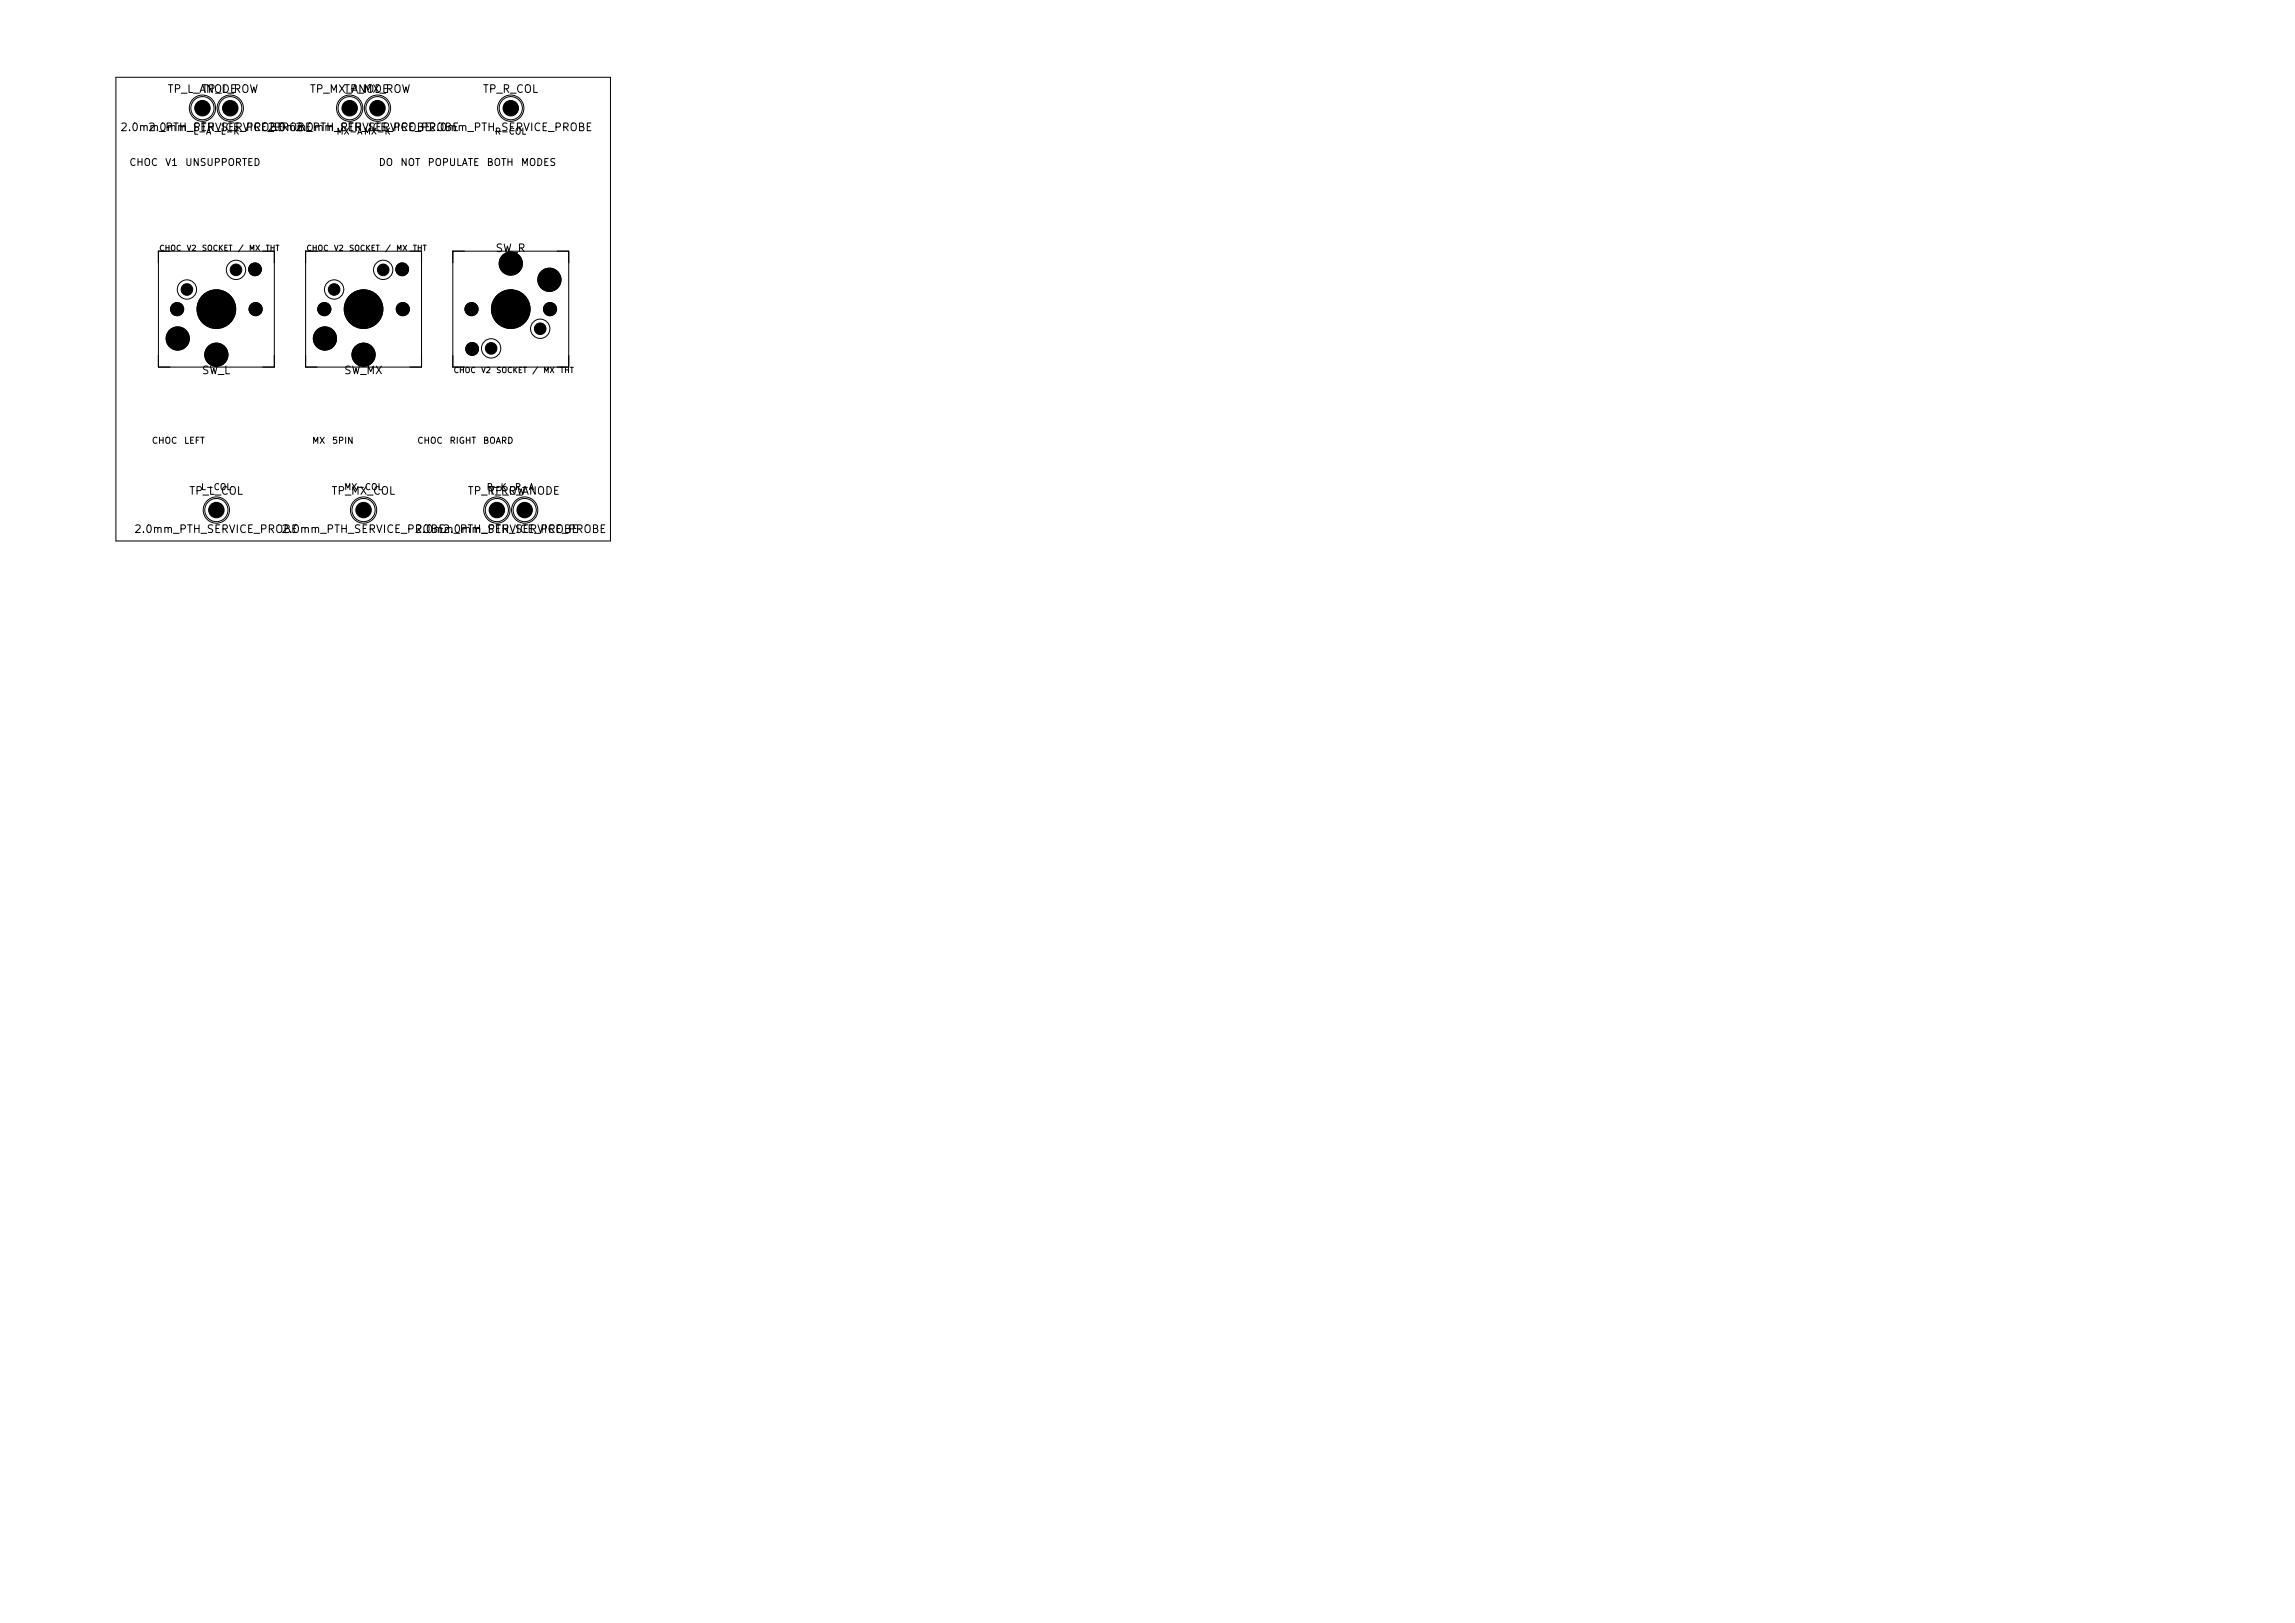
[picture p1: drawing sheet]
<svg xmlns="http://www.w3.org/2000/svg" width="297mm" height="210mm" viewBox="0 0 297 210" stroke-linecap="round" stroke-linejoin="round" font-family="sans-serif">
<defs><g id="words">
<g font-size="1">
<text x="15.5" y="17.2">2.0mm_PTH_SERVICE_PROBE</text>
<text x="19.1" y="17.2">2.0mm_PTH_SERVICE_PROBE</text>
<text x="21.6" y="12.3">TP_L_ANODE</text>
<text x="25.7" y="14.8">1</text>
<text x="26" y="12.3">TP_L_ROW</text>
<text x="34.5" y="17.2">2.0mm_PTH_SERVICE_PROBE</text>
<text x="40" y="12.3">TP_MX_ANODE</text>
<text x="44.4" y="12.3">TP_MX_ROW</text>
<text x="44.7" y="14.8">1</text>
<text x="48.3" y="14.8">1</text>
<text x="55.4" y="17.2">2.0mm_PTH_SERVICE_PROBE</text>
<text x="62.4" y="12.3">TP_R_COL</text>
<text x="65.6" y="14.8">1</text>
<text x="64" y="32.9">SW_R</text>
<text x="26" y="48.7">SW_L</text>
<text x="44.4" y="48.7">SW_MX</text>
<text x="24.4" y="64.3">TP_L_COL</text>
<text x="42.8" y="64.3">TP_MX_COL</text>
<text x="60.4" y="64.3">TP_R_ROW</text>
<text x="63.2" y="64.3">TP_R_ANODE</text>
<text x="17.3" y="69.2">2.0mm_PTH_SERVICE_PROBE</text>
<text x="27.5" y="66.8">1</text>
<text x="36.3" y="69.2">2.0mm_PTH_SERVICE_PROBE</text>
<text x="46.5" y="66.8">1</text>
<text x="57.2" y="69.2">2.0mm_PTH_SERVICE_PROBE</text>
<text x="63.8" y="66.8">1</text>
<text x="67.4" y="66.8">1</text>
</g>
<g font-size=".9">
<text x="16.7" y="21.7">CHOC</text>
<text x="21.3" y="21.7">V1</text>
<text x="23.9" y="21.7">UNSUPPORTED</text>
<text x="48.9" y="21.7">DO</text>
<text x="51.7" y="21.7">NOT</text>
<text x="55.3" y="21.7">POPULATE</text>
<text x="62.9" y="21.7">BOTH</text>
<text x="67.3" y="21.7">MODES</text>
</g>
<g font-size=".8">
<text x="24.9" y="17.6">L-A</text>
<text x="28.5" y="17.6">L-K</text>
<text x="43.5" y="17.6">MX-AMX-K</text>
<text x="64" y="17.6">R-COL</text>
<text x="30.1" y="35.6">1</text>
<text x="49.2" y="35.6">1</text>
<text x="23.8" y="38.1">2</text>
<text x="42.8" y="38.1">2</text>
<text x="63.1" y="45.7">1</text>
<text x="69.5" y="43.2">2</text>
<text x="19.6" y="57.6">CHOC</text>
<text x="23.8" y="57.6">LEFT</text>
<text x="40.3" y="57.6">MX</text>
<text x="42.9" y="57.6">5PIN</text>
<text x="53.9" y="57.6">CHOC</text>
<text x="58.1" y="57.6">RIGHT</text>
<text x="62.4" y="57.6">BOARD</text>
<text x="25.9" y="63.6">L-COL</text>
<text x="44.5" y="63.6">MX-COL</text>
<text x="62.9" y="63.6">R-K</text>
<text x="66.6" y="63.6">R-A</text>
</g>
<g font-size=".7">
<text x="20.5" y="32.6">CHOC</text>
<text x="24.1" y="32.6">V2</text>
<text x="26.1" y="32.6">SOCKET</text>
<text x="30.7" y="32.6">/</text>
<text x="32.1" y="32.6">MX</text>
<text x="34.3" y="32.6">THT</text>
<text x="39.6" y="32.6">CHOC</text>
<text x="43.1" y="32.6">V2</text>
<text x="45.1" y="32.6">SOCKET</text>
<text x="49.8" y="32.6">/</text>
<text x="51.2" y="32.6">MX</text>
<text x="53.4" y="32.6">THT</text>
<text x="58.6" y="48.4">CHOC</text>
<text x="62.2" y="48.4">V2</text>
<text x="64.2" y="48.4">SOCKET</text>
<text x="68.8" y="48.4">/</text>
<text x="70.2" y="48.4">MX</text>
<text x="72.4" y="48.4">THT</text>
</g>
</g></defs>
<path d="M22 32.5h-1.5v1.5M34 32.5h1.5v1.5M41 32.5h-1.5v1.5M53 32.5h1.6v1.5M60.1 32.5h-1.5v1.5M72.1 32.5h1.5v1.5M20.5 46v1.5h1.5M35.5 46v1.5h-1.5M39.5 46v1.5h1.5M54.6 46v1.5h-1.6M58.6 46v1.5h1.5M73.6 46v1.5h-1.5" fill="none" stroke="#000" stroke-width=".14"/>
<g fill="none" stroke="#000" stroke-width=".13">
<path d="M15 10h64v60h-64zM20.5 32.5h15v15h-15zM39.6 32.5h15v15h-15zM58.6 32.5h15v15h-15z"/>
<circle cx="26.2" cy="14" r="1.5"/>
<circle cx="26.2" cy="14" r="1.7"/>
<circle cx="29.8" cy="14" r="1.5"/>
<circle cx="29.8" cy="14" r="1.7"/>
<circle cx="45.2" cy="14" r="1.5"/>
<circle cx="45.3" cy="14" r="1.7"/>
<circle cx="48.8" cy="14" r="1.5"/>
<circle cx="48.8" cy="14" r="1.7"/>
<circle cx="66.1" cy="14" r="1.7"/>
<circle cx="66.1" cy="14" r="1.5"/>
<circle cx="22.9" cy="40" r=".85"/>
<circle cx="24.2" cy="37.5" r="1.25"/>
<circle cx="28" cy="40" r="2.5"/>
<circle cx="30.5" cy="34.9" r="1.25"/>
<circle cx="33" cy="34.8" r=".82"/>
<circle cx="33.1" cy="40" r=".85"/>
<circle cx="42" cy="40" r=".85"/>
<circle cx="43.2" cy="37.5" r="1.25"/>
<circle cx="47" cy="40" r="2.5"/>
<circle cx="49.6" cy="34.9" r="1.25"/>
<circle cx="52" cy="34.8" r=".82"/>
<circle cx="52.1" cy="40" r=".85"/>
<circle cx="61" cy="40" r=".85"/>
<circle cx="66.1" cy="40" r="2.5"/>
<circle cx="66.1" cy="34.1" r="1.5"/>
<circle cx="71.1" cy="36.2" r="1.5"/>
<circle cx="71.2" cy="40" r=".85"/>
<circle cx="23" cy="43.8" r="1.5"/>
<circle cx="28" cy="45.9" r="1.5"/>
<circle cx="42.1" cy="43.8" r="1.5"/>
<circle cx="47.1" cy="45.9" r="1.5"/>
<circle cx="61.1" cy="45.1" r=".82"/>
<circle cx="63.6" cy="45.1" r="1.25"/>
<circle cx="69.9" cy="42.5" r="1.25"/>
<circle cx="28" cy="66" r="1.7"/>
<circle cx="28" cy="66" r="1.5"/>
<circle cx="47" cy="66" r="1.7"/>
<circle cx="47.1" cy="66" r="1.5"/>
<circle cx="64.3" cy="66" r="1.5"/>
<circle cx="64.3" cy="66" r="1.7"/>
<circle cx="67.9" cy="66" r="1.5"/>
<circle cx="67.9" cy="66" r="1.7"/>
</g>
<g fill="#000" stroke="#000" stroke-width=".13">
<circle cx="26.2" cy="14" r="1"/>
<circle cx="29.8" cy="14" r="1"/>
<circle cx="45.3" cy="14" r="1"/>
<circle cx="48.8" cy="14" r="1"/>
<circle cx="66.1" cy="14" r="1"/>
<circle cx="22.9" cy="40" r=".85"/>
<circle cx="24.2" cy="37.5" r=".75"/>
<circle cx="28" cy="40" r="2.5"/>
<circle cx="30.5" cy="34.9" r=".75"/>
<circle cx="33" cy="34.8" r=".82"/>
<circle cx="33.1" cy="40" r=".85"/>
<circle cx="42" cy="40" r=".85"/>
<circle cx="43.2" cy="37.5" r=".75"/>
<circle cx="47" cy="40" r="2.5"/>
<circle cx="49.6" cy="34.9" r=".75"/>
<circle cx="52" cy="34.8" r=".82"/>
<circle cx="52.1" cy="40" r=".85"/>
<circle cx="61" cy="40" r=".85"/>
<circle cx="66.1" cy="40" r="2.5"/>
<circle cx="66.1" cy="34.1" r="1.5"/>
<circle cx="71.1" cy="36.2" r="1.5"/>
<circle cx="71.2" cy="40" r=".85"/>
<circle cx="23" cy="43.8" r="1.5"/>
<circle cx="28" cy="45.9" r="1.5"/>
<circle cx="42.1" cy="43.8" r="1.5"/>
<circle cx="47.1" cy="45.9" r="1.5"/>
<circle cx="61.1" cy="45.1" r=".82"/>
<circle cx="63.6" cy="45.1" r=".75"/>
<circle cx="69.9" cy="42.5" r=".75"/>
<circle cx="28" cy="66" r="1"/>
<circle cx="47" cy="66" r="1"/>
<circle cx="64.3" cy="66" r="1"/>
<circle cx="67.9" cy="66" r="1"/>
</g>
<use href="#words"/>
</svg>
